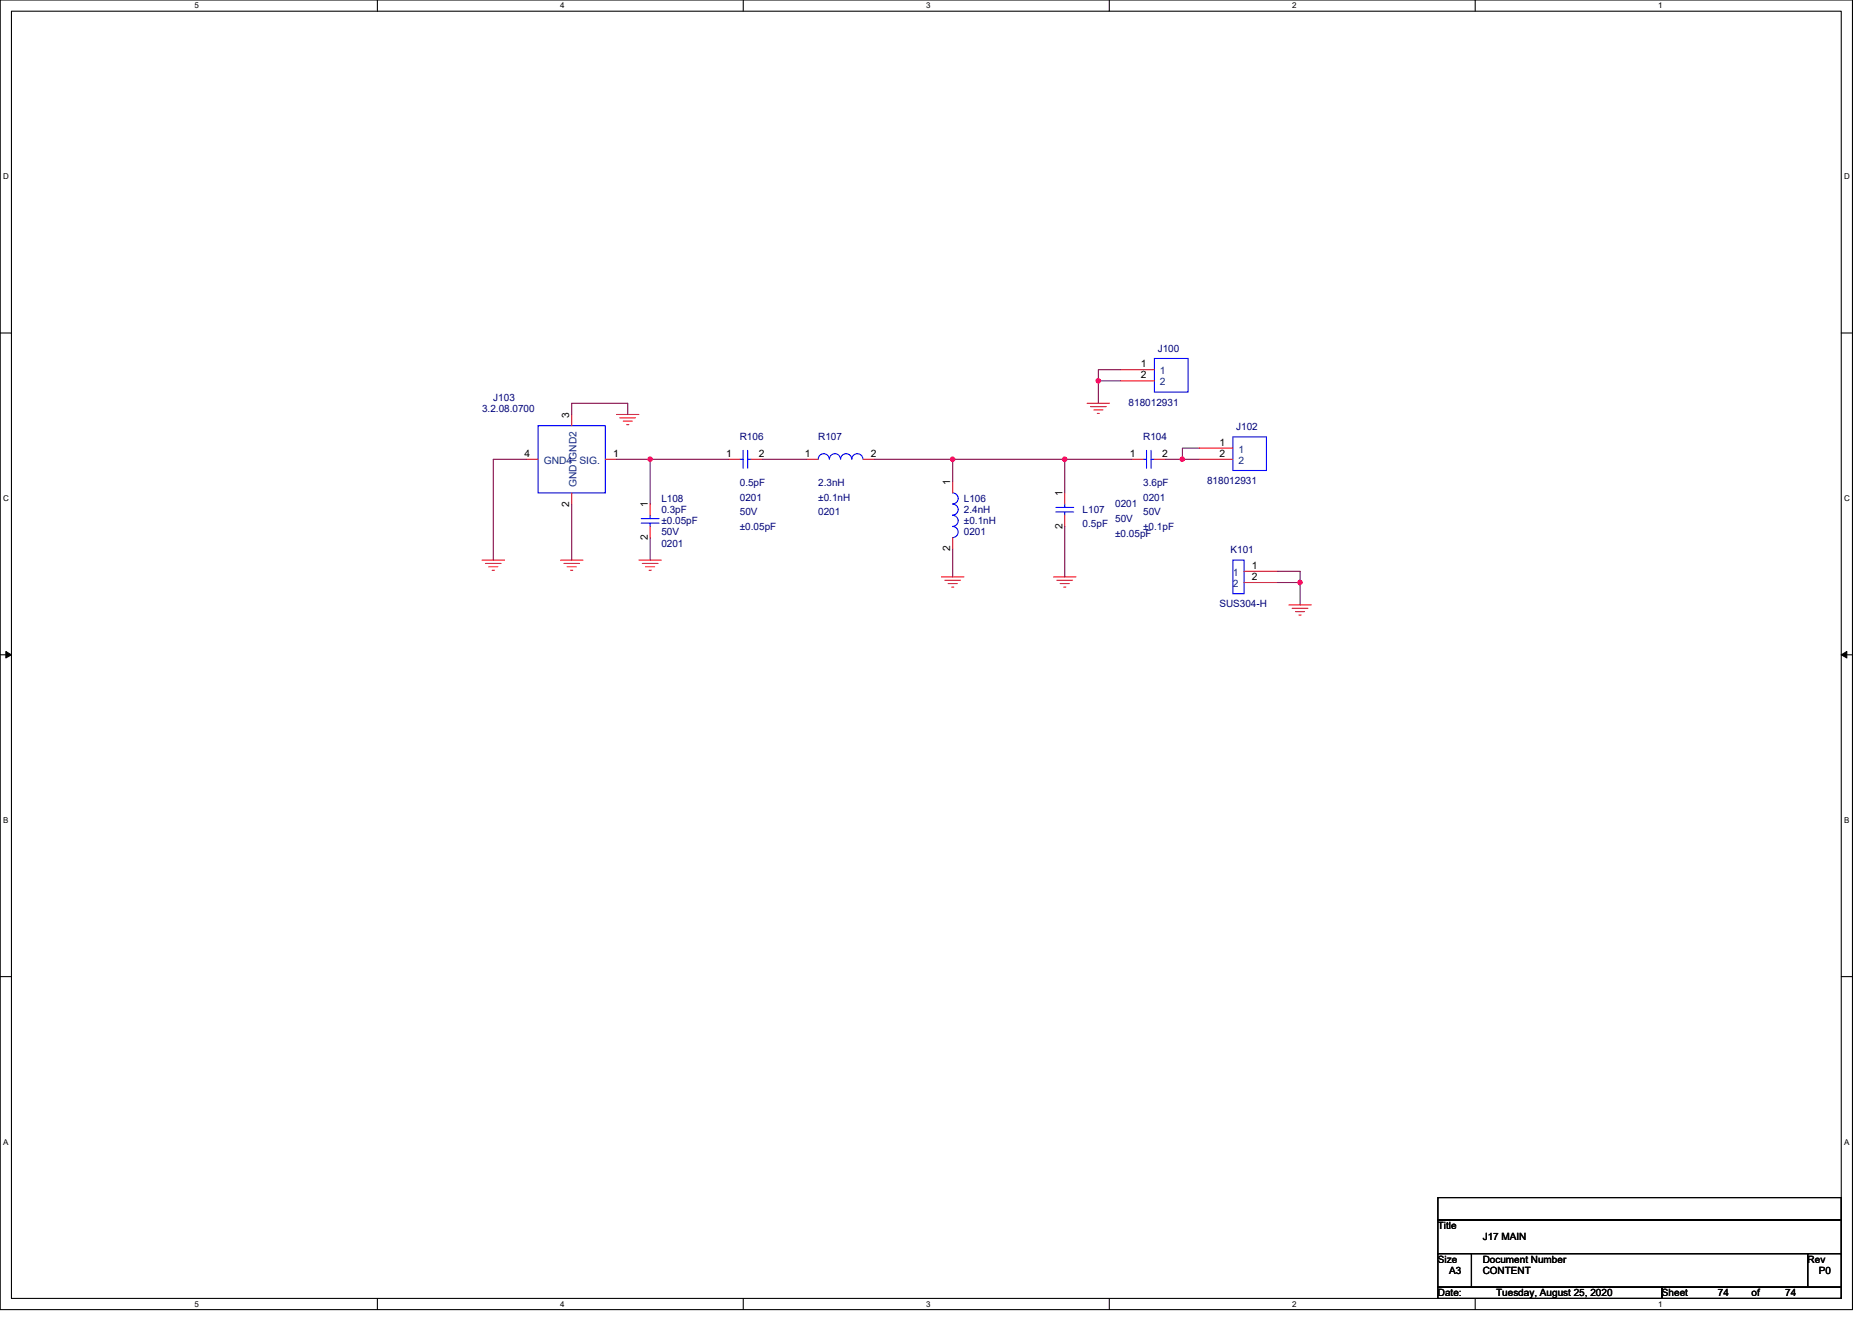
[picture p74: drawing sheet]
<svg xmlns="http://www.w3.org/2000/svg" width="297mm" height="210mm" viewBox="0 0 297 210" stroke-linecap="round" stroke-linejoin="round" font-family="sans-serif">
<defs><g id="words">
<g font-size="1.6">
<text x="181" y="58.3">1</text>
<text x="181" y="60.1">2</text>
<text x="90.3" y="66.3" transform="rotate(-90 90.3 66.3)">3</text>
<text x="193.5" y="70.7">1</text>
<text x="83.2" y="72.5">4</text>
<text x="97.3" y="72.5">1</text>
<text x="115.2" y="72.5">1</text>
<text x="120.4" y="72.5">2</text>
<text x="127.7" y="72.5">1</text>
<text x="138.2" y="72.5">2</text>
<text x="150.8" y="77" transform="rotate(-90 150.8 77)">1</text>
<text x="179.3" y="72.5">1</text>
<text x="184.4" y="72.5">2</text>
<text x="193.5" y="72.5">2</text>
<text x="90.3" y="80.4" transform="rotate(-90 90.3 80.4)">2</text>
<text x="102.8" y="80.5" transform="rotate(-90 102.8 80.5)">1</text>
<text x="168.6" y="83.9" transform="rotate(-90 168.6 83.9)">2</text>
<text x="168.6" y="78.8" transform="rotate(-90 168.6 78.8)">1</text>
<text x="102.8" y="85.7" transform="rotate(-90 102.8 85.7)">2</text>
<text x="150.8" y="87.5" transform="rotate(-90 150.8 87.5)">2</text>
<text x="198.6" y="90.3">1</text>
<text x="198.6" y="92.1">2</text>
<text x="228.2" y="195.1">Title</text>
<text x="235.3" y="196.8">J17 MAIN</text>
<text x="228.2" y="200.4">Size</text>
<text x="229.9" y="202.2">A3</text>
<text x="235.3" y="200.4">Document Number</text>
<text x="235.3" y="202.2">CONTENT</text>
<text x="286.8" y="200.4">Rev</text>
<text x="288.6" y="202.2">P0</text>
<text x="228.2" y="205.7">Date:</text>
<text x="237.4" y="205.7">Tuesday, August 25, 2020</text>
<text x="263.7" y="205.7">Sheet</text>
<text x="272.6" y="205.7">74</text>
<text x="277.9" y="205.7">of</text>
<text x="283.3" y="205.7">74</text>
</g>
<g font-size="1.6" fill="#000080">
<text x="183.7" y="55.8">J100</text>
<text x="76.5" y="65.4">3.2.08.0700</text>
<text x="78.3" y="63.6">J103</text>
<text x="179.1" y="64.4">818012931</text>
<text x="117.4" y="69.9">R106</text>
<text x="129.8" y="69.9">R107</text>
<text x="181.4" y="69.9">R104</text>
<text x="196.1" y="68.3">J102</text>
<text x="117.4" y="77.2">0.5pF</text>
<text x="129.8" y="77.2">2.3nH</text>
<text x="181.4" y="77.2">3.6pF</text>
<text x="191.5" y="76.8">818012931</text>
<text x="104.9" y="79.7">L108</text>
<text x="104.9" y="81.4">0.3pF</text>
<text x="104.9" y="83.2">±0.05pF</text>
<text x="117.4" y="79.5">0201</text>
<text x="117.4" y="81.8">50V</text>
<text x="129.8" y="79.5">±0.1nH</text>
<text x="129.8" y="81.8">0201</text>
<text x="152.9" y="79.7">L106</text>
<text x="152.9" y="81.4">2.4nH</text>
<text x="152.9" y="83.2">±0.1nH</text>
<text x="171.8" y="81.4">L107</text>
<text x="171.8" y="83.6">0.5pF</text>
<text x="177" y="80.5">0201</text>
<text x="177" y="82.8">50V</text>
<text x="181.4" y="79.5">0201</text>
<text x="181.4" y="81.8">50V</text>
<text x="104.9" y="86.8">0201</text>
<text x="104.9" y="85">50V</text>
<text x="117.4" y="84.1">±0.05pF</text>
<text x="152.9" y="85">0201</text>
<text x="177" y="85.2">±0.05pF</text>
<text x="181.4" y="84.1">±0.1pF</text>
<text x="195.3" y="87.8">K101</text>
<text x="193.5" y="96.4">SUS304-H</text>
</g>
<g font-size="1.6" fill="#004080">
<text x="184.1" y="59.4">1</text>
<text x="184.1" y="61.2">2</text>
<text x="196.5" y="71.8">1</text>
<text x="86.3" y="73.6">GND4</text>
<text x="91.5" y="77.3" transform="rotate(-90 91.5 77.3)">GND1GND2</text>
<text x="91.9" y="73.6">SIG.</text>
<text x="196.5" y="73.6">2</text>
<text x="195.6" y="91.4">1</text>
<text x="195.6" y="93.2">2</text>
</g>
<g font-size="1.3">
<text x="30.8" y="1.3">5</text>
<text x="88.9" y="1.3">4</text>
<text x="147" y="1.3">3</text>
<text x="205" y="1.3">2</text>
<text x="263.1" y="1.3">1</text>
<text x=".5" y="28.4">D</text>
<text x="292.6" y="28.4">D</text>
<text x=".5" y="79.5">C</text>
<text x="292.6" y="79.5">C</text>
<text x=".5" y="130.6">B</text>
<text x="292.6" y="130.6">B</text>
<text x=".5" y="181.7">A</text>
<text x="292.6" y="181.7">A</text>
<text x="30.8" y="207.4">5</text>
<text x="88.9" y="207.4">4</text>
<text x="147" y="207.4">3</text>
<text x="205" y="207.4">2</text>
<text x="263.1" y="207.4">1</text>
</g>
</g></defs>
<path d="M0 0h293.9v207.9h-293.9zM1.8 1.8h290.4v204.3h-290.4z" fill="none" stroke="#000" stroke-width=".17"/>
<g fill="#fff">
<path d="M30.8 .2h.7v1.4h-.7z"/>
<path d="M30.8 206.3h.7v1.4h-.7z"/>
</g>
<path d="M59.9 0v1.8M59.9 206.1v1.8" fill="none" stroke="#000" stroke-width=".17"/>
<g fill="#fff">
<path d="M88.9 .2h.7v1.4h-.7z"/>
<path d="M88.9 206.3h.7v1.4h-.7z"/>
</g>
<path d="M117.9 0v1.8M117.9 206.1v1.8" fill="none" stroke="#000" stroke-width=".17"/>
<g fill="#fff">
<path d="M147 .2h.7v1.4h-.7z"/>
<path d="M147 206.3h.7v1.4h-.7z"/>
</g>
<path d="M176 0v1.8M176 206.1v1.8" fill="none" stroke="#000" stroke-width=".17"/>
<g fill="#fff">
<path d="M205 .2h.7v1.4h-.7z"/>
<path d="M205 206.3h.7v1.4h-.7z"/>
</g>
<path d="M234.1 0v1.8M234.1 206.1v1.8" fill="none" stroke="#000" stroke-width=".17"/>
<g fill="#fff">
<path d="M263.1 .2h.7v1.4h-.7z"/>
<path d="M263.1 206.3h.7v1.4h-.7z"/>
<path d="M.5 27.3h.9v1.4h-.9z"/>
<path d="M292.6 27.3h.9v1.4h-.9z"/>
<path d="M.5 78.4h.9v1.4h-.9z"/>
<path d="M292.6 78.4h.9v1.4h-.9z"/>
</g>
<path d="M0 52.9h1.8M292.2 52.9h1.7" fill="none" stroke="#000" stroke-width=".17"/>
<g fill="#fff">
<path d="M.5 129.5h.8v1.4h-.8z"/>
<path d="M292.6 129.5h.9v1.4h-.9z"/>
</g>
<path d="M0 103.9h1.8M292.2 103.9h1.7" fill="none" stroke="#000" stroke-width=".17"/>
<path d="M.9 103.4l.9 .5-.9 .5zM292.2 103.9l.8-.5v1z" fill="#000" stroke="#000" stroke-width=".16"/>
<g fill="#fff">
<path d="M.5 180.5h.8v1.4h-.8z"/>
<path d="M292.6 180.5h.9v1.4h-.9z"/>
</g>
<path d="M0 155h1.8M292.2 155h1.7M228.2 190.1h64v3.5h-64zM228.2 193.6h64v5.4h-64zM228.2 199h5.3v5.3h-5.3zM233.5 199h53.3v5.3h-53.3zM286.8 199h5.4v5.3h-5.4zM228.2 204.3h35.5v1.8h-35.5zM263.7 204.3h28.5v1.8h-28.5z" fill="none" stroke="#000" stroke-width=".17"/>
<g fill="none" stroke="#f00" stroke-width=".17">
<path d="M177.8 58.7h5.4M83.6 72.9h1.8M90.7 78.2v1.8M90.7 65.8v1.8M96.1 72.9h1.7M97.8 65.8h3.6M98.4 66.3h2.5M98.9 66.8h1.4M99.4 67.4h.4M115.6 72.9h1.8M119.2 72.9h1.7M128.1 72.9h1.7"/>
<path d="M136.9 72.9h1.8M151.2 76.5v1.7M168.9 78.2v1.8M172.5 64h3.6M173 64.5h2.5M173.6 65.1h1.4M174.1 65.6h.4M177.8 60.5h5.4M179.6 72.9h1.8M183.2 72.9h1.8M190.3 71.1h5.3M190.3 72.9h5.3"/>
<path d="M76.5 88.9h3.5M77 89.4h2.5M77.6 90h1.4M78.1 90.5h.3M88.9 88.9h3.6M89.5 89.4h2.5M90 90h1.4M90.5 90.5h.4M101.4 88.9h3.5M101.9 89.4h2.5M102.4 90h1.5M103 90.5h.3"/>
<path d="M103.2 80v1.8M103.2 83.6v1.7M149.4 91.6h3.5M149.9 92.1h2.5M150.4 92.6h1.5M151 93.2h.3M151.2 85.3v1.8M167.2 91.6h3.5M167.7 92.1h2.5M168.2 92.6h1.5M168.8 93.2h.3M168.9 81.8v1.8"/>
<path d="M197.4 90.7h5.3M197.4 92.5h5.3M204.5 96h3.6M205 96.5h2.5M205.6 97.1h1.4M206.1 97.6h.4"/>
</g>
<g fill="none" stroke="#00f" stroke-width=".17">
<path d="M183.2 56.9h5.3v5.3h-5.3zM85.4 67.6h10.7v10.6h-10.7zM117.4 72.9h.5M117.9 71.5v2.8M118.6 71.5v2.8M118.6 72.9h.6M129.8 72.9a.88 .88 0 0 1 .9-.9 .88 .88 0 0 1 .9 .9M131.6 72.9a.88 .88 0 0 1 .9-.9 .88 .88 0 0 1 .9 .9M133.4 72.9a.88 .88 0 0 1 .9-.9 .88 .88 0 0 1 .8 .9 .89 .89 0 0 1 .9-.9 .89 .89 0 0 1 .9 .9M151.1 78.2a.88 .88 0 0 1 .9 .9 .88 .88 0 0 1-.9 .9M181.4 72.9h.5M181.9 71.5v2.8"/>
<path d="M182.6 71.5v2.8M182.6 72.9h.6M195.6 69.3h5.4v5.4h-5.4zM101.7 82.3h2.9M101.7 83h2.9M103.2 81.8v.5M103.2 83v.6M151.1 80a.88 .88 0 0 1 .9 .9 .88 .88 0 0 1-.9 .9M151.1 81.8a.88 .88 0 0 1 .9 .9 .88 .88 0 0 1-.9 .8M151.1 83.6a.88 .88 0 0 1 .9 .8 .88 .88 0 0 1-.9 .9M167.5 80.5h2.9M167.5 81.3h2.9"/>
<path d="M168.9 80v.5M168.9 81.3v.5M195.6 88.9h1.8v5.3h-1.8z"/>
</g>
<g fill="none" stroke="#800040" stroke-width=".17">
<path d="M177.8 58.7h-3.5v1.8M83.6 72.9h-5.3v16M90.7 65.8v-1.8h8.9v1.8M97.8 72.9h17.8M103.2 72.9v7.1M120.9 72.9h7.2M138.7 72.9h12.5M168.9 72.9h-17.7v3.6M174.3 60.5h3.5M174.3 60.5v3.5M179.6 72.9h-10.7v5.3M185 72.9h2.6"/>
<path d="M187.6 72.9h2.7M190.3 71.1h-2.7v1.8M90.7 80v8.9M103.2 85.3v3.6M151.2 87.1v4.5M168.9 83.6v8M202.7 90.7h3.6v1.8M202.7 92.5h3.6v3.5"/>
</g>
<g fill="#f0f" stroke="#f0f" stroke-width=".17">
<circle cx="174.3" cy="60.4" r=".35"/>
<circle cx="103.2" cy="72.9" r=".35"/>
<circle cx="151.2" cy="72.9" r=".35"/>
<circle cx="168.9" cy="72.9" r=".35"/>
<circle cx="187.6" cy="72.9" r=".35"/>
<circle cx="206.3" cy="92.4" r=".35"/>
</g>
<use href="#words"/>
</svg>
